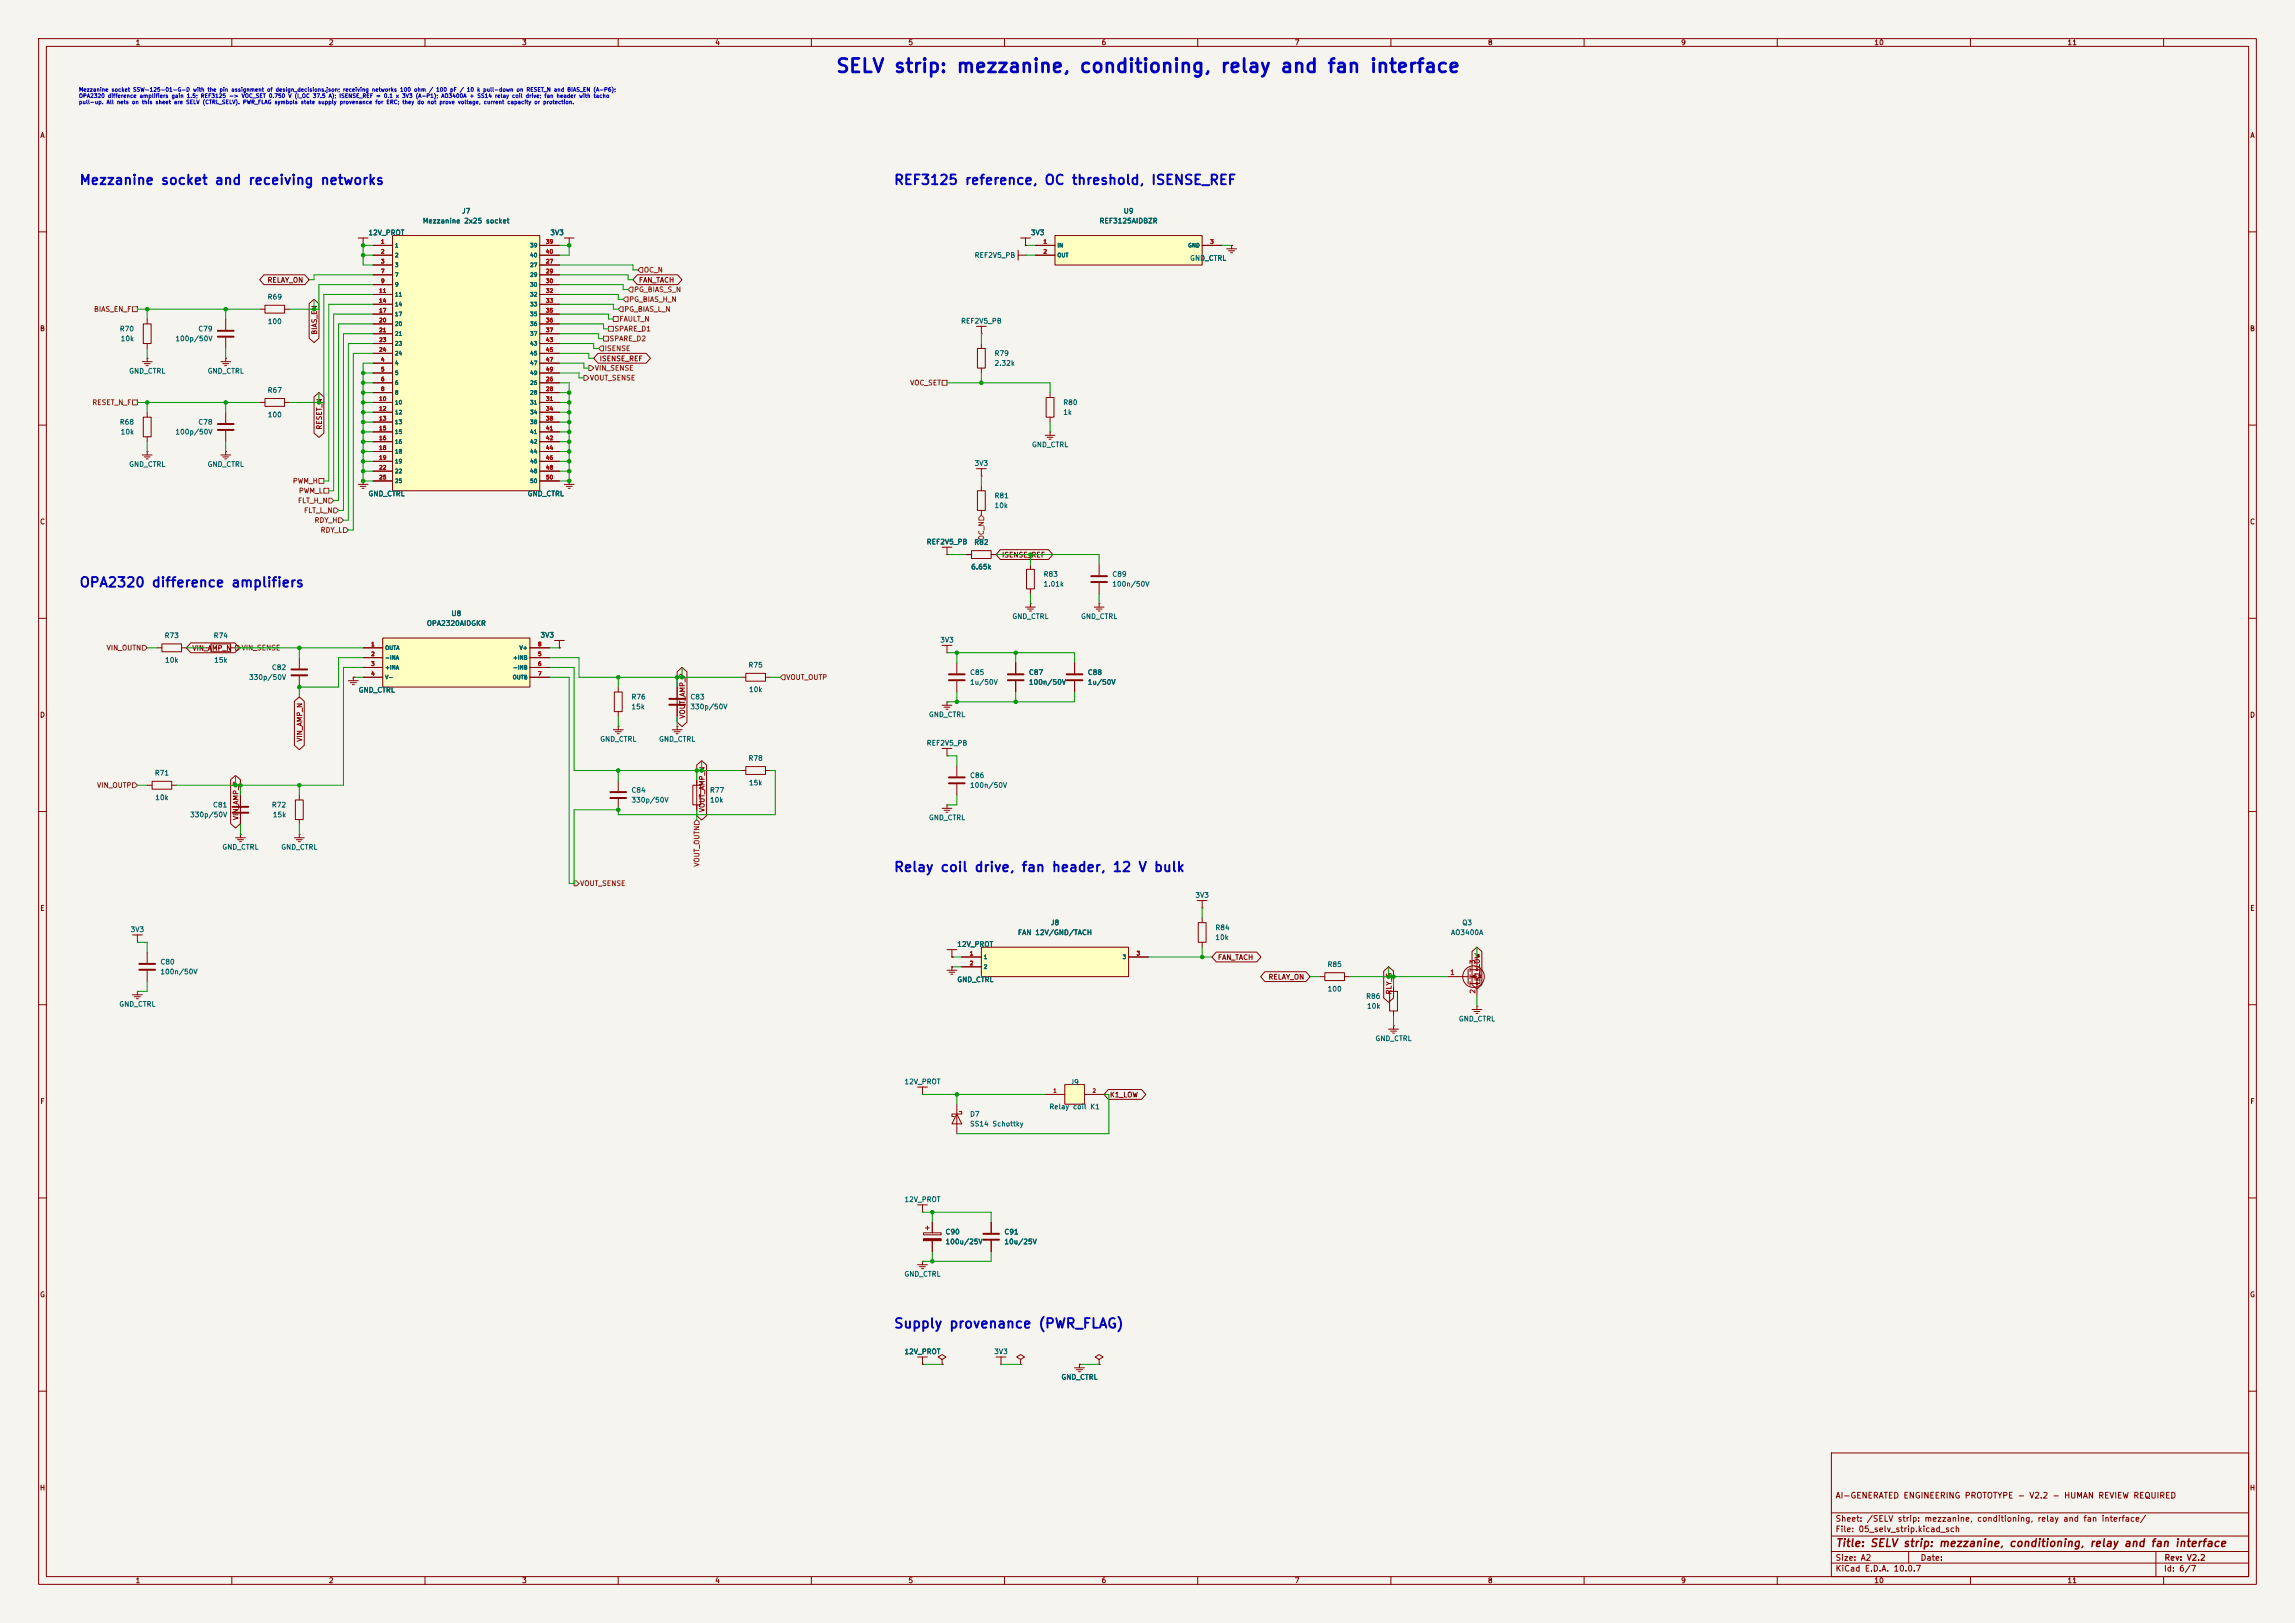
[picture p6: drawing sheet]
<svg xmlns="http://www.w3.org/2000/svg" width="594mm" height="420mm" viewBox="0 0 594 420" stroke-linecap="round" stroke-linejoin="round" font-family="sans-serif">
<defs><g id="words">
<text font-size="3.5" fill="#0000c2" x="216.2" y="19.7">SELV strip: mezzanine, conditioning, relay and fan interface</text>
<g font-size="2.5" fill="#0000c2">
<text x="20.4" y="48.4">Mezzanine socket and receiving networks</text>
<text x="231.2" y="48.4">REF3125 reference, OC threshold, ISENSE_REF</text>
<text x="20.4" y="152.6">OPA2320 difference amplifiers</text>
<text x="231.2" y="226.2">Relay coil drive, fan header, 12 V bulk</text>
<text x="231.2" y="344.3">Supply provenance (PWR_FLAG)</text>
</g>
<text font-size="2" fill="#840000" x="475" y="400.8">Title: SELV strip: mezzanine, conditioning, relay and fan interface</text>
<g font-size="1.5" fill="#840000">
<text x="475" y="388.1">AI-GENERATED ENGINEERING PROTOTYPE - V2.2 - HUMAN REVIEW REQUIRED</text>
<text x="475" y="394.1">Sheet: /SELV strip: mezzanine, conditioning, relay and fan interface/</text>
<text x="475" y="396.8">File: 05_selv_strip.kicad_sch</text>
<text x="475" y="407">KiCad E.D.A. 10.0.7</text>
<text x="475" y="404.2">Size: A2</text>
<text x="497" y="404.2">Date:</text>
<text x="560" y="407">Id: 6/7</text>
<text x="560.1" y="404.2">Rev: V2.2</text>
</g>
<g font-size="1.3" fill="#840000">
<text x="35" y="12">1</text>
<text x="85" y="12">2</text>
<text x="135" y="12">3</text>
<text x="185" y="12">4</text>
<text x="235" y="12">5</text>
<text x="285" y="12">6</text>
<text x="335" y="12">7</text>
<text x="385" y="12">8</text>
<text x="435" y="12">9</text>
<text x="485" y="12">10</text>
<text x="535" y="12">11</text>
<text x="10.3" y="36">A</text>
<text x="582.3" y="36">A</text>
<text x="69.1" y="73.4">RELAY_ON</text>
<text x="165.2" y="73.4">FAN_TACH</text>
<text x="10.2" y="86">B</text>
<text x="82.3" y="86.7" transform="rotate(-90 82.3 86.7)">BIAS_EN</text>
<text x="582.2" y="86">B</text>
<text x="155.1" y="93.8">ISENSE_REF</text>
<text x="83.6" y="111.3" transform="rotate(-90 83.6 111.3)">RESET_N</text>
<text x="10.2" y="136">C</text>
<text x="582.2" y="136">C</text>
<text x="259.2" y="144.6">ISENSE_REF</text>
<text x="49.7" y="168.7">VIN_AMP_N</text>
<text x="10.2" y="186">D</text>
<text x="582.2" y="186">D</text>
<text x="177.6" y="186.1" transform="rotate(-90 177.6 186.1)">VOUT_AMP_P</text>
<text x="78.5" y="192.1" transform="rotate(-90 78.5 192.1)">VIN_AMP_N</text>
<text x="62" y="212.4" transform="rotate(-90 62 212.4)">VIN_AMP_P</text>
<text x="182.7" y="210.3" transform="rotate(-90 182.7 210.3)">VOUT_AMP_N</text>
<text x="10.3" y="236">E</text>
<text x="582.3" y="236">E</text>
<text x="315.1" y="248.7">FAN_TACH</text>
<text x="328.2" y="253.8">RELAY_ON</text>
<text x="360.5" y="257.5" transform="rotate(-90 360.5 257.5)">RLY_G</text>
<text x="383.3" y="254" transform="rotate(-90 383.3 254)">K1_LOW</text>
<text x="10.3" y="286">F</text>
<text x="287.2" y="284.3">K1_LOW</text>
<text x="582.3" y="286">F</text>
<text x="10.2" y="336">G</text>
<text x="582.2" y="336">G</text>
<text x="10.2" y="386">H</text>
<text x="582.2" y="386">H</text>
<text x="35" y="410">1</text>
<text x="85" y="410">2</text>
<text x="135" y="410">3</text>
<text x="185" y="410">4</text>
<text x="235" y="410">5</text>
<text x="285" y="410">6</text>
<text x="335" y="410">7</text>
<text x="385" y="410">8</text>
<text x="435" y="410">9</text>
<text x="485" y="410">10</text>
<text x="535" y="410">11</text>
</g>
<g font-size="1.3" fill="#006464">
<text x="109.3" y="58.1">Mezzanine 2x25 socket</text>
<text x="119.4" y="55.6">J7</text>
<text x="284.4" y="58.1">REF3125AIDBZR</text>
<text x="290.7" y="55.6">U9</text>
<text x="95.2" y="61.2">12V_PROT</text>
<text x="142.3" y="61.2">3V3</text>
<text x="266.7" y="61.2">3V3</text>
<text x="252.1" y="67">REF2V5_PB</text>
<text x="307.9" y="67.8">GND_CTRL</text>
<text x="69.1" y="77.8">R69</text>
<text x="30.9" y="86.1">R70</text>
<text x="31.1" y="88.6">10k</text>
<text x="45.3" y="88.6">100p/50V</text>
<text x="51.2" y="86.1">C79</text>
<text x="69.2" y="84.1">100</text>
<text x="248.6" y="84">REF2V5_PB</text>
<text x="257.3" y="92.4">R79</text>
<text x="257.3" y="94.9">2.32k</text>
<text x="33.3" y="97">GND_CTRL</text>
<text x="53.6" y="97">GND_CTRL</text>
<text x="69.1" y="101.9">R67</text>
<text x="275.1" y="105.1">R80</text>
<text x="275.1" y="107.6">1k</text>
<text x="30.9" y="110.2">R68</text>
<text x="31.1" y="112.7">10k</text>
<text x="45.3" y="112.7">100p/50V</text>
<text x="51.2" y="110.2">C78</text>
<text x="69.2" y="108.3">100</text>
<text x="267" y="116">GND_CTRL</text>
<text x="33.3" y="121.1">GND_CTRL</text>
<text x="53.6" y="121.1">GND_CTRL</text>
<text x="252.1" y="120.9">3V3</text>
<text x="95.2" y="128.7">GND_CTRL</text>
<text x="136.4" y="128.7">GND_CTRL</text>
<text x="257.3" y="129.2">R81</text>
<text x="257.3" y="131.8">10k</text>
<text x="239.7" y="141.2">REF2V5_PB</text>
<text x="252" y="141.3">R82</text>
<text x="251.2" y="147.6">6.65k</text>
<text x="270" y="149.6">R83</text>
<text x="287.8" y="149.6">C89</text>
<text x="270" y="152.1">1.01k</text>
<text x="287.8" y="152.1">100n/50V</text>
<text x="116.7" y="159.7">U8</text>
<text x="261.9" y="160.5">GND_CTRL</text>
<text x="279.7" y="160.5">GND_CTRL</text>
<text x="42.5" y="165.4">R73</text>
<text x="55.2" y="165.4">R74</text>
<text x="110.3" y="162.3">OPA2320AIDGKR</text>
<text x="139.8" y="165.3">3V3</text>
<text x="243.2" y="166.6">3V3</text>
<text x="42.6" y="171.8">10k</text>
<text x="55.3" y="171.8">15k</text>
<text x="70.2" y="173.7">C82</text>
<text x="193.6" y="173">R75</text>
<text x="64.3" y="176.2">330p/50V</text>
<text x="92.7" y="179.5">GND_CTRL</text>
<text x="193.7" y="179.4">10k</text>
<text x="250.9" y="175">C85</text>
<text x="250.9" y="177.5">1u/50V</text>
<text x="266.2" y="175">C87</text>
<text x="266.2" y="177.5">100n/50V</text>
<text x="281.4" y="175">C88</text>
<text x="281.4" y="177.5">1u/50V</text>
<text x="163.3" y="181.3">R76</text>
<text x="163.3" y="183.8">15k</text>
<text x="178.5" y="181.3">C83</text>
<text x="178.5" y="183.8">330p/50V</text>
<text x="240.3" y="185.9">GND_CTRL</text>
<text x="155.2" y="192.2">GND_CTRL</text>
<text x="170.4" y="192.2">GND_CTRL</text>
<text x="193.6" y="197.2">R78</text>
<text x="239.7" y="193.2">REF2V5_PB</text>
<text x="39.9" y="201">R71</text>
<text x="193.7" y="203.5">15k</text>
<text x="250.9" y="201.6">C86</text>
<text x="40.1" y="207.3">10k</text>
<text x="55" y="209.2">C81</text>
<text x="70.2" y="209.2">R72</text>
<text x="163.3" y="205.4">C84</text>
<text x="163.3" y="208">330p/50V</text>
<text x="183.6" y="205.4">R77</text>
<text x="183.6" y="208">10k</text>
<text x="250.9" y="204.2">100n/50V</text>
<text x="49.1" y="211.8">330p/50V</text>
<text x="70.5" y="211.8">15k</text>
<text x="240.3" y="212.5">GND_CTRL</text>
<text x="57.4" y="220.2">GND_CTRL</text>
<text x="72.7" y="220.2">GND_CTRL</text>
<text x="309.3" y="232.6">3V3</text>
<text x="271.8" y="239.7">J8</text>
<text x="378.3" y="239.7">Q3</text>
<text x="33.7" y="241.5">3V3</text>
<text x="247.6" y="245.3">12V_PROT</text>
<text x="263.3" y="242.3">FAN 12V/GND/TACH</text>
<text x="314.4" y="241">R84</text>
<text x="314.4" y="243.5">10k</text>
<text x="375.4" y="242.3">AO3400A</text>
<text x="41.4" y="249.9">C80</text>
<text x="343.5" y="250.5">R85</text>
<text x="41.4" y="252.4">100n/50V</text>
<text x="247.6" y="254.5">GND_CTRL</text>
<text x="343.5" y="256.9">100</text>
<text x="30.7" y="260.8">GND_CTRL</text>
<text x="353.5" y="258.8">R86</text>
<text x="353.7" y="261.3">10k</text>
<text x="355.9" y="269.7">GND_CTRL</text>
<text x="377.5" y="264.6">GND_CTRL</text>
<text x="234" y="280.9">12V_PROT</text>
<text x="276.9" y="281">J9</text>
<text x="271.5" y="287.3">Relay coil K1</text>
<text x="250.9" y="289.3">D7</text>
<text x="250.9" y="291.8">SS14 Schottky</text>
<text x="234" y="311.4">12V_PROT</text>
<text x="244.6" y="319.7">C90</text>
<text x="244.6" y="322.3">100u/25V</text>
<text x="259.8" y="319.7">C91</text>
<text x="259.8" y="322.3">10u/25V</text>
<text x="233.9" y="330.7">GND_CTRL</text>
<text x="234" y="350.7">12V_PROT</text>
<text x="257.2" y="350.7">3V3</text>
<text x="274.6" y="357.3">GND_CTRL</text>
</g>
<g font-size="1.3" fill="#725600">
<text x="166.5" y="70.8">OC_N</text>
<text x="164" y="75.9">PG_BIAS_S_N</text>
<text x="24.2" y="81">BIAS_EN_F</text>
<text x="160.2" y="83.5">FAULT_N</text>
<text x="161.5" y="81">PG_BIAS_L_N</text>
<text x="162.7" y="78.4">PG_BIAS_H_N</text>
<text x="157.6" y="88.6">SPARE_D2</text>
<text x="158.9" y="86.1">SPARE_D1</text>
<text x="156.4" y="91.1">ISENSE</text>
<text x="152.6" y="98.8">VOUT_SENSE</text>
<text x="153.8" y="96.2">VIN_SENSE</text>
<text x="235.4" y="100">VOC_SET</text>
<text x="23.8" y="105.1">RESET_N_F</text>
<text x="75.7" y="125.4">PWM_H</text>
<text x="77" y="130.5">FLT_H_N</text>
<text x="77.2" y="128">PWM_L</text>
<text x="78.6" y="133">FLT_L_N</text>
<text x="81.3" y="135.6">RDY_H</text>
<text x="82.9" y="138.1">RDY_L</text>
<text x="255" y="139.9" transform="rotate(-90 255 139.9)">OC_N</text>
<text x="27.5" y="168.6">VIN_OUTN</text>
<text x="62.4" y="168.6">VIN_SENSE</text>
<text x="203.4" y="176.2">VOUT_OUTP</text>
<text x="25" y="204.2">VIN_OUTP</text>
<text x="181.3" y="224.4" transform="rotate(-90 181.3 224.4)">VOUT_OUTN</text>
<text x="150" y="229.6">VOUT_SENSE</text>
</g>
<g font-size="1.3" fill="#a90000">
<text x="382.1" y="249.7" transform="rotate(-90 382.1 249.7)">3</text>
<text x="375.2" y="252.6">1</text>
<text x="382.1" y="257.3" transform="rotate(-90 382.1 257.3)">2</text>
</g>
<g font-size="1" fill="#0000c2">
<text x="20.3" y="24">Mezzanine socket SSW-125-01-G-D with the pin assignment of design_decisions.json; receiving networks 100 ohm / 100 pF / 10 k pull-down on RESET_N and BIAS_EN (A-P6);</text>
<text x="20.3" y="25.6">OPA2320 difference amplifiers gain 1.5; REF3125 -&gt; VOC_SET 0.750 V (I_OC 37.5 A); ISENSE_REF = 0.1 x 3V3 (A-P1); AO3400A + SS14 relay coil drive; fan header with tacho</text>
<text x="20.3" y="27.2">pull-up. All nets on this sheet are SELV (CTRL_SELV). PWR_FLAG symbols state supply provenance for ERC; they do not prove voltage, current capacity or protection.</text>
</g>
<g font-size="1" fill="#a90000">
<text x="98.5" y="63.3">1</text>
<text x="98.5" y="65.9">2</text>
<text x="141.2" y="63.3">39</text>
<text x="141.2" y="65.9">40</text>
<text x="269.9" y="63.3">1</text>
<text x="269.9" y="65.9">2</text>
<text x="313.1" y="63.3">3</text>
<text x="98.5" y="68.4">3</text>
<text x="98.5" y="70.9">7</text>
<text x="141.2" y="68.4">27</text>
<text x="141.2" y="70.9">29</text>
<text x="98" y="76">11</text>
<text x="98.5" y="73.5">9</text>
<text x="141.2" y="73.5">30</text>
<text x="141.2" y="76">32</text>
<text x="98" y="78.6">14</text>
<text x="98" y="81.1">17</text>
<text x="98" y="83.6">20</text>
<text x="141.2" y="78.6">33</text>
<text x="141.2" y="81.1">35</text>
<text x="141.2" y="83.6">36</text>
<text x="98" y="86.2">21</text>
<text x="98" y="88.7">23</text>
<text x="141.2" y="86.2">37</text>
<text x="141.2" y="88.7">43</text>
<text x="98" y="91.3">24</text>
<text x="98.5" y="93.8">4</text>
<text x="141.2" y="91.3">45</text>
<text x="141.2" y="93.8">47</text>
<text x="98.5" y="96.3">5</text>
<text x="98.5" y="98.9">6</text>
<text x="98.5" y="101.4">8</text>
<text x="141.2" y="98.9">26</text>
<text x="141.2" y="101.4">28</text>
<text x="141.2" y="96.3">49</text>
<text x="98" y="104">10</text>
<text x="98" y="106.5">12</text>
<text x="141.2" y="104">31</text>
<text x="141.2" y="106.5">34</text>
<text x="98" y="109">13</text>
<text x="98" y="111.6">15</text>
<text x="141.2" y="109">38</text>
<text x="141.2" y="111.6">41</text>
<text x="98" y="114.1">16</text>
<text x="98" y="116.7">18</text>
<text x="98" y="119.2">19</text>
<text x="141.2" y="114.1">42</text>
<text x="141.2" y="116.7">44</text>
<text x="141.2" y="119.2">46</text>
<text x="98" y="121.7">22</text>
<text x="98" y="124.3">25</text>
<text x="141.2" y="121.7">48</text>
<text x="141.2" y="124.3">50</text>
<text x="95.9" y="167.5">1</text>
<text x="139.1" y="167.5">8</text>
<text x="95.9" y="170">2</text>
<text x="95.9" y="172.5">3</text>
<text x="139.1" y="170">5</text>
<text x="139.1" y="172.5">6</text>
<text x="95.9" y="175.1">4</text>
<text x="139.1" y="175.1">7</text>
<text x="250.9" y="247.5">1</text>
<text x="250.9" y="250">2</text>
<text x="294.1" y="247.5">3</text>
<text x="272.5" y="283">1</text>
<text x="282.6" y="283">2</text>
</g>
<g font-size="1" fill="#006464">
<text x="102.1" y="64.3">1</text>
<text x="137.1" y="64.3">39</text>
<text x="273.6" y="64.3">IN</text>
<text x="307.4" y="64.3">GND</text>
<text x="102.1" y="66.8">2</text>
<text x="102.1" y="69.3">3</text>
<text x="102.1" y="71.9">7</text>
<text x="137.1" y="69.3">27</text>
<text x="137.1" y="71.9">29</text>
<text x="137.1" y="66.8">40</text>
<text x="273.6" y="66.8">OUT</text>
<text x="102.1" y="74.4">9</text>
<text x="102.1" y="77">11</text>
<text x="137.1" y="74.4">30</text>
<text x="137.1" y="77">32</text>
<text x="102.1" y="79.5">14</text>
<text x="102.1" y="82">17</text>
<text x="137.1" y="79.5">33</text>
<text x="137.1" y="82">35</text>
<text x="102.1" y="84.6">20</text>
<text x="102.1" y="87.1">21</text>
<text x="102.1" y="89.7">23</text>
<text x="137.1" y="84.6">36</text>
<text x="137.1" y="87.1">37</text>
<text x="137.1" y="89.7">43</text>
<text x="102.1" y="94.7">4</text>
<text x="102.1" y="92.2">24</text>
<text x="137.1" y="92.2">45</text>
<text x="137.1" y="94.7">47</text>
<text x="102.1" y="97.3">5</text>
<text x="102.1" y="99.8">6</text>
<text x="137.1" y="99.8">26</text>
<text x="137.1" y="97.3">49</text>
<text x="102.1" y="102.4">8</text>
<text x="102.1" y="104.9">10</text>
<text x="102.1" y="107.4">12</text>
<text x="137.1" y="102.4">28</text>
<text x="137.1" y="104.9">31</text>
<text x="137.1" y="107.4">34</text>
<text x="102.1" y="110">13</text>
<text x="102.1" y="112.5">15</text>
<text x="137.1" y="110">38</text>
<text x="137.1" y="112.5">41</text>
<text x="102.1" y="115.1">16</text>
<text x="102.1" y="117.6">18</text>
<text x="137.1" y="115.1">42</text>
<text x="137.1" y="117.6">44</text>
<text x="102.1" y="120.1">19</text>
<text x="102.1" y="122.7">22</text>
<text x="102.1" y="125.2">25</text>
<text x="137.1" y="120.1">46</text>
<text x="137.1" y="122.7">48</text>
<text x="137.1" y="125.2">50</text>
<text x="99.6" y="168.4">OUTA</text>
<text x="99.6" y="170.9">-INA</text>
<text x="99.6" y="173.5">+INA</text>
<text x="132.7" y="170.9">+INB</text>
<text x="132.7" y="173.5">-INB</text>
<text x="134.4" y="168.4">V+</text>
<text x="99.6" y="176">V-</text>
<text x="132.6" y="176">OUTB</text>
<text x="254.5" y="248.4">1</text>
<text x="254.5" y="250.9">2</text>
<text x="290.4" y="248.4">3</text>
</g>
</g></defs>
<path d="M0 0h594v420h-594z" fill="#f5f4ef" stroke="#f5f4ef" stroke-width=".26"/>
<g fill="none" stroke="#840000" stroke-width=".26">
<path d="M10 10h574v400h-574zM12 12h570v396h-570zM60 10v2M110 10v2M160 10v2M210 10v2M260 10v2M310 10v2M360 10v2M410 10v2M460 10v2M510 10v2"/>
<path d="M560 10v2M10 60h2M582 60h2M36.8 93.6h2.6M37.3 94.1h1.6M37.8 94.6h.6M38.1 92.7h.1M38.1 92.7v.9M10 110h2M270.5 112.6h2.5M270.8 102.9h2v5.1h-2zM271 113.2h1.5"/>
<path d="M271.5 113.7h.5M271.8 111.8h.1M271.8 101.6v1.3M271.8 108v1.2M271.8 111.8v.8M582 110h2M92.7 125.3h2.5M93.2 125.9h1.5M93.7 126.4h.5M94 124.5h.1M94 124.5v.8M146 125.3h2.6"/>
<path d="M146.6 125.9h1.5M147.1 126.4h.5M147.3 124.5h.1M147.3 124.5v.8M252.7 121.3h2.6M253 127h2v5.1h-2zM254 123.2h.1M254 121.3v1.9M254 125.7v1.3M254 132.1v1.3M243.8 141.6h2.6M245.1 143.5h.1"/>
<path d="M245.1 141.6v1.9M250.2 143.5h1.3M251.5 142.5h5v2h-5zM256.5 143.5h1.3M265.4 157.1h2.6M265.9 157.6h1.6M266.4 158.1h.6M266.7 156.2h.1M266.7 156.2v.9M10 160h2M90.2 176.1h2.5M90.7 176.7h1.5"/>
<path d="M91.2 177.2h.5M91.4 175.3h.1M91.4 175.3v.8M143.5 165.7h2.5M144.8 167.6h.1M144.8 165.7v1.9M159 179.1h2v5.1h-2zM160 177.8v1.3M247.6 171.5v2.7M247.6 176.3v2.8M582 160h2M160 184.2v1.2"/>
<path d="M174 188.8h2.5M174.5 189.4h1.5M175 189.9h.5M175.3 188h.1M175.3 188v.8M10 210h2M160 201.9v2.8M160 206.8v2.8M582 210h2M10 260h2M582 260h2M10 310h2"/>
<path d="M237.5 311.8h2.5M238.8 313.7h.1M238.8 311.8v1.9M582 310h2M237.5 351.2h2.5M238.8 353.1h.1M238.8 351.2v1.9M243.8 351.8l1.1-.6-1.1-.7-1 .7 1 .6v1.3M243.8 353.1h.1M257.8 351.2h2.5M259.1 353.1h.1M259.1 351.2v1.9"/>
<path d="M10 360h2M474 376h108v32h-108zM582 360h2M474 397.5h108M474 391.5h108M60 408v2M110 408v2M160 408v2M210 408v2M260 408v2M310 408v2M360 408v2"/>
<path d="M410 408v2M460 408v2M474 404.5h108M474 401.5h108M494 401.5v3M510 408v2M558 401.5v6.5M560 408v2"/>
</g>
<path d="M245.6 174.5h4.1M245.6 176h4.1M158 205h4.1M158 206.5h4.1" fill="none" stroke="#840000" stroke-width=".51"/>
<path d="M99.1 165.1h38.1v12.7h-38.1z" fill="#ffffc2"/>
<g fill="none" stroke="#840000" stroke-width=".26">
<path d="M263.5 64.8v2.5M263.5 66h1.9M265.4 66h.1M265.7 147.3h2v5.1h-2zM266.7 146.1v1.2M266.7 152.4v1.3M94 167.6h5.1M94 170.2h5.1M94 172.7h5.1M94 175.3h5.1M99.1 165.1h38.1v12.7h-38.1zM137.2 167.6h5"/>
<path d="M137.2 170.2h5M137.2 172.7h5M137.2 175.3h5M243.8 167h2.6M245.1 168.9h.1M245.1 167v1.9M158.7 188.8h2.6M159.3 189.4h1.5M159.8 189.9h.5M160 188h.1M160 188v.8"/>
</g>
<path d="M275.6 280.7h5.1v5.1h-5.1z" fill="#ffffc2"/>
<g fill="none" stroke="#840000" stroke-width=".26">
<path d="M264.2 61.6h2.5M265.4 63.5h.1M265.4 61.6v1.9M317.5 64.4h2.5M318 64.9h1.5M318.5 65.4h.5M318.8 63.5h.1M318.8 63.5v.9M252.7 84.5h2.6M253 90.2h2v5.1h-2zM254 86.4h.1M254 84.5v1.9"/>
<path d="M254 88.9v1.3M254 95.3v1.2M283.2 157.1h2.5M283.7 157.6h1.5M284.2 158.1h.5M284.5 156.2h.1M284.5 146.1v2.7M284.5 150.9v2.8M284.5 156.2v.9M262.9 171.5v2.7M262.9 176.3v2.8M278.1 171.5v2.7"/>
<path d="M278.1 176.3v2.8M310.1 238.8h2.1v5h-2.1zM311.1 237.5v1.3M311.1 243.8v1.3M270.5 283.2h5.1M275.6 280.7h5.1v5.1h-5.1zM280.7 283.2h5"/>
</g>
<path d="M282.4 149.1h4.1M282.4 150.6h4.1M260.9 174.5h4M260.9 176h4M276.1 174.5h4.1M276.1 176h4.1" fill="none" stroke="#840000" stroke-width=".51"/>
<path d="M273 61h38.1v7.6h-38.1z" fill="#ffffc2"/>
<g fill="none" stroke="#840000" stroke-width=".26">
<path d="M268 63.5h5M268 66h5M273 61h38.1v7.6h-38.1zM311.1 63.5h5.1M77.5 170.2v2.8M77.5 175v2.8M309.9 233h2.5M311.1 235h.1M311.1 233v2M245.1 245.7h2.5M245.1 251.1h2.5M245.6 251.6h1.5"/>
<path d="M246.1 252.1h.5M246.4 247.7h.1M246.4 250.2h.1M246.4 245.7v2M246.4 250.2v.9"/>
</g>
<path d="M75.4 174.8h4.1M75.4 173.2h4.1" fill="none" stroke="#840000" stroke-width=".51"/>
<path d="M254 245.1h38.1v7.6h-38.1z" fill="#ffffc2"/>
<g fill="none" stroke="#840000" stroke-width=".26">
<path d="M68.6 79h5.1v2h-5.1zM92.7 61.6h2.5M94 63.5h.1M94 61.6v1.9M146 61.6h2.6M147.3 63.5h.1M147.3 61.6v1.9M67.3 80h1.3M73.7 80h1.2M40.6 167.6h1.3M41.9 166.6h5.1v2.1h-5.1zM47 167.6h1.3"/>
<path d="M53.3 167.6h1.3M54.6 166.6h5.1v2.1h-5.1zM59.7 167.6h1.3M175.3 177.8v2.8M191.8 175.3h1.2M193 174.2h5.1v2.1h-5.1zM198.1 175.3h1.3M175.3 182.6v2.8M191.8 199.4h1.2M193 198.4h5.1v2h-5.1zM198.1 199.4h1.3M243.8 182.5h2.6"/>
<path d="M244.3 183h1.6M244.9 183.5h.5M245.1 181.6h.1M245.1 181.6v.9M179.3 203.2h2.1v5.1h-2.1zM180.3 201.9v1.3M180.3 208.3v1.3M243.8 209.2h2.6M244.3 209.7h1.6M244.9 210.2h.5M245.1 208.3h.1M245.1 208.3v.9"/>
<path d="M248.9 247.7h5.1M248.9 250.2h5.1M254 245.1h38.1v7.6h-38.1zM292.1 247.7h5.1M359.7 256.5h2v5.1h-2zM360.7 255.3v1.2M374.6 252.7h5.4M380 250.8v3.8M380.5 251h2.5v3.5h-2.5M380.5 252.7h1.8v5.1M380.5 250.4v1.1M380.5 252.2v1"/>
<path d="M380.5 254v1M382.3 247.7v3.3M382.7 252.3h.7M383 252.3l.4 .7h-.7zM359.4 266.3h2.5M359.9 266.8h1.5M360.4 267.3h.5M360.7 265.4h.1M360.7 261.6v1.3M360.7 265.4v.9"/>
<circle cx="381.4" cy="252.7" r="2.79"/>
</g>
<path d="M173.2 180.8h4.1M173.2 182.4h4.1" fill="none" stroke="#840000" stroke-width=".51"/>
<g fill="#840000" stroke="#840000" stroke-width=".26">
<path d="M380.7 252.7l1.1-.4v.8z"/>
<circle cx="382.3" cy="251" r=".25"/>
<circle cx="382.3" cy="254.5" r=".25"/>
</g>
<path d="M101.6 61h38.1v66h-38.1z" fill="#ffffc2"/>
<g fill="none" stroke="#840000" stroke-width=".26">
<path d="M68.3 71.1h10.6l1.1 1.3-1.1 1.3h-10.6l-1.1-1.3zM80 78.6l1.3-1.1 1.3 1.1v8.9l-1.3 1.1-1.3-1.1zM94 63.5h.1M96.5 63.5h5.1M96.5 66h5.1M96.5 68.6h5.1M96.5 71.1h5.1M96.5 73.7h5.1M96.5 76.2h5.1M96.5 78.7h5.1M101.6 61h38.1v66h-38.1zM139.7 63.5h5.1"/>
<path d="M139.7 66h5.1M139.7 68.6h5.1M139.7 71.1h5.1M139.7 73.7h5.1M139.7 76.2h5.1M139.7 78.7h5.1M147.3 63.5h.1M164.9 71.1h10.5l1.1 1.3-1.1 1.3h-10.5l-1.1-1.3zM265.4 63.5h.1M268 63.5h5M268 66h5M311.1 63.5h5.1"/>
<path d="M318.8 63.5h.1M37.1 83.8h2v5.1h-2zM38.1 82.6v1.2M38.1 88.9v1.3M57.1 93.6h2.6M57.7 94.1h1.5M58.2 94.6h.5M58.4 92.7h.1M58.4 82.6v2.7M58.4 87.4v2.8M58.4 92.7v.9M96.5 94h5.1"/>
<path d="M96.5 96.5h5.1M96.5 99.1h5.1M96.5 81.3h5.1M96.5 83.8h5.1M96.5 86.4h5.1M96.5 88.9h5.1M96.5 91.4h5.1M139.7 94h5.1M139.7 96.5h5.1M139.7 99.1h5.1M139.7 81.3h5.1M139.7 83.8h5.1"/>
<path d="M139.7 86.4h5.1M139.7 88.9h5.1M139.7 91.4h5.1M154.8 91.4h12.4l1.2 1.3-1.2 1.3h-12.4l-1.1-1.3zM36.8 117.7h2.6M37.1 108h2v5h-2zM37.3 118.2h1.6M37.8 118.7h.6M38.1 116.8h.1M38.1 106.7v1.3M38.1 113v1.3M38.1 116.8v.9"/>
<path d="M57.1 117.7h2.6M57.7 118.2h1.5M58.2 118.7h.5M58.4 116.8h.1M58.4 106.7v2.8M58.4 111.5v2.8M58.4 116.8v.9M67.3 104.1h1.3M68.6 103.1h5.1v2.1h-5.1zM73.7 104.1h1.2M81.3 102.7l1.2-1.1 1.3 1.1v9.4l-1.3 1.1-1.2-1.1zM96.5 101.6h5.1"/>
<path d="M96.5 104.1h5.1M96.5 106.7h5.1M96.5 109.2h5.1M96.5 111.8h5.1M96.5 114.3h5.1M96.5 116.8h5.1M96.5 119.4h5.1M139.7 101.6h5.1M139.7 104.1h5.1M139.7 106.7h5.1M139.7 109.2h5.1M139.7 111.8h5.1"/>
<path d="M139.7 114.3h5.1M139.7 116.8h5.1M139.7 119.4h5.1M94 124.5h.1M96.5 121.9h5.1M96.5 124.5h5.1M139.7 121.9h5.1M139.7 124.5h5.1M147.3 124.5h.1M245.1 143.5h.1M250.2 143.5h1.3M256.5 143.5h1.3"/>
<path d="M258.9 142.2h12.5l1.1 1.3-1.1 1.3h-12.5l-1.1-1.3zM49.4 166.4h11.4l1.1 1.2-1.1 1.3h-11.4l-1.1-1.3zM91.4 175.3h.1M94 167.6h5.1M94 170.2h5.1M94 172.7h5.1M94 175.3h5.1M137.2 167.6h5M137.2 170.2h5M137.2 172.7h5M137.2 175.3h5M144.8 167.6h.1"/>
<path d="M175.3 173.8l1.2-1.1 1.3 1.1v13.1l-1.3 1.1-1.2-1.1zM262.9 171.5v2.7M262.9 176.3v2.8M278.1 171.5v2.7M278.1 176.3v2.8M76.2 181.5l1.3-1.2 1.2 1.2v11.4l-1.2 1.1-1.3-1.1zM180.3 198l1.3-1.1 1.3 1.1v13.1l-1.3 1.1-1.3-1.1zM243.8 193.7h2.6M245.1 195.6h.1M245.1 193.7v1.9M247.6 198.1v2.8M38.1 203.2h1.3"/>
<path d="M39.4 202.2h5v2h-5zM44.4 203.2h1.3M59.7 201.8l1.3-1.1 1.2 1.1v11.3l-1.2 1.2-1.3-1.2zM61 216.8h2.5M61.5 217.3h1.5M62 217.8h.5M62.2 215.9h.1M62.2 205.7v2.8M62.2 210.6v2.8M62.2 215.9v.9M76.2 216.8h2.5M76.5 207h2v5.1h-2z"/>
<path d="M76.7 217.3h1.5M77.2 217.8h.5M77.5 215.9h.1M77.5 205.7v1.3M77.5 212.1v1.3M77.5 215.9v.9M247.6 202.9v2.8M34.3 241.9h2.5M34.3 257.4h2.5M34.8 257.9h1.5M35.3 258.4h.5M35.6 243.8h.1"/>
<path d="M35.6 256.5h.1M35.6 241.9v1.9M35.6 256.5v.9M38.1 246.4v2.8M38.1 251.2v2.8M246.4 247.7h.1M246.4 250.2h.1M248.9 247.7h5.1M248.9 250.2h5.1M292.1 247.7h5.1M314.8 246.4h10.5l1.1 1.3-1.1 1.2h-10.5l-1.1-1.2zM327.4 251.5h10.6l1.1 1.2-1.1 1.3h-10.6l-1.1-1.3z"/>
<path d="M341.6 252.7h1.3M342.9 251.7h5.1v2h-5.1zM348 252.7h1.2M358.1 251.3l1.3-1.1 1.3 1.1v7l-1.3 1.1-1.3-1.1zM381 246.2l1.3-1.1 1.2 1.1v8.6l-1.2 1.1-1.3-1.1zM381 261.2h2.5M381.5 261.7h1.5M382 262.3h.5M382.3 260.4h.1M382.3 260.4v.8M237.5 281.3h2.5M238.8 283.2h.1"/>
<path d="M238.8 281.3v1.9M247.6 288.3l1.3 2.5h-2.5zM247.6 285.8v7.6M248.3 287.7h.6v.6h-2.5v.6h.6M286.9 281.9h8.6l1.1 1.3-1.1 1.3h-8.6l-1.2-1.3zM239 319h4.6v.5h-4.6zM239.5 317.8h1M240 317.2v1.1M241.3 316.2v2.8M256.5 316.2v2.8M237.5 327.3h2.5M238 327.8h1.5"/>
<path d="M238.5 328.3h.5M238.8 326.4h.1M238.8 326.4v.9M241.3 321.1v2.8M256.5 321.1v2.8M238.8 353.1h.1M243.8 353.1h.1M264.2 351.8l1-.6-1-.7-1.1 .7 1.1 .6v1.3M264.2 353.1h.1M278.1 353.9h2.6M278.6 354.5h1.6M279.1 355h.6"/>
<path d="M279.4 353.1h.1M279.4 353.1v.8M284.5 351.8l1-.6-1-.7-1 .7 1 .6v1.3M284.5 353.1h.1"/>
</g>
<path d="M56.4 85.6h4.1M56.4 87.1h4.1M56.4 109.7h4.1M56.4 111.3h4.1M60.2 208.8h4.1M60.2 210.3h4.1M245.6 201.2h4.1M245.6 202.7h4.1M36.1 249.4h4M36.1 251h4M254.5 319.3h4.1M254.5 320.8h4.1" fill="none" stroke="#840000" stroke-width=".51"/>
<path d="M239 320.5h4.6v.6h-4.6z" fill="#840000" stroke="#840000" stroke-width=".26"/>
<g fill="none" stroke="#725600" stroke-width=".26">
<path d="M34.3 79.4h1.3v1.2h-1.3zM160.7 79.4h.6v1.2h-.6l-.7-.6zM161.9 76.8h.7v1.3h-.7l-.6-.6zM163.2 74.3h.6v1.3h-.6l-.6-.7zM165.7 69.2h.7v1.3h-.7l-.6-.6zM151.1 97.2h.7l.6 .6-.6 .6h-.7zM152.4 94.6h.6l.7 .7-.7 .6h-.6zM154.9 90.2l.7-.7h.6v1.3h-.6zM156.2 87h1.3v1.3h-1.3zM157.5 84.5h1.2v1.2h-1.2zM158.7 81.9h1.3v1.3h-1.3zM243.8 98.4h1.3v1.3h-1.3z"/>
<path d="M34.3 103.5h1.3v1.3h-1.3zM82.5 123.8h1.3v1.3h-1.3zM83.8 126.4h1.3v1.2h-1.3zM85.1 128.9h.6l.7 .6-.7 .7h-.6zM86.4 131.4h.6l.6 .7-.6 .6h-.6zM87.6 134h.7l.6 .6-.6 .7h-.7zM88.9 136.5h.6l.7 .7-.7 .6h-.6zM253.4 134l.6-.6 .6 .6v.6h-1.2zM36.8 167h.7l.6 .6-.6 .7h-.7zM61 167h.6l.6 .6-.6 .7h-.6zM202.6 174.6h.6v1.3h-.6l-.7-.6zM34.3 202.6h.6l.7 .6-.7 .6h-.6z"/>
<path d="M180.3 212.1l.7 .6v.7h-1.3v-.7zM148.6 228h.6l.7 .6-.7 .6h-.6z"/>
</g>
<g fill="none" stroke="#009600" stroke-width=".26">
<path d="M81.3 77.5v2.5M94 66h2.5M96.5 76.2h-12.7v27.9h-8.9M96.5 73.7h-14v6.3h-7.6M96.5 71.1h-15.2v1.3h-1.3M96.5 63.5h-2.5v5.1h2.5M96.5 78.7h-11.4v45.8h-1.3M144.8 76.2h15.2v1.3h1.3M144.8 63.5h2.5v2.5h-2.5M144.8 68.6h19v1.3h1.3M144.8 73.7h16.5v1.2h1.3M144.8 71.1h17.8v1.3h1.2"/>
<path d="M144.8 78.7h13.9v1.3h1.3M265.4 63.5h2.6M265.4 66h2.6M316.2 63.5h2.6M35.6 80h31.7M38.1 80v2.6M38.1 90.2v2.5M58.4 80v2.6M58.4 90.2v2.5M94 99.1h2.5M94 96.5h2.5M96.5 86.4h-7.6v45.7h-1.3"/>
<path d="M96.5 83.8h-8.9v45.7h-1.2M96.5 88.9h-6.3v45.7h-1.3M96.5 91.4h-5.1v45.8h-1.2M96.5 94h-2.5v30.5h2.5M96.5 81.3h-10.1v45.7h-1.3M144.8 96.5h5.1v1.3h1.2M144.8 99.1h2.5v25.4h-2.5M144.8 81.3h12.7v1.3h1.2M144.8 83.8h11.4v1.3h1.3M144.8 86.4h10.1v1.2h1.3M144.8 88.9h8.9v1.3h1.2M144.8 91.4h7.6v1.3h1.3"/>
<path d="M144.8 94h6.3v1.3h1.3M245.1 99.1h26.7v2.5M254 86.4v2.5M254 96.5v2.6M35.6 104.1h31.7M38.1 104.1v2.6M38.1 114.3v2.5M58.4 104.1v2.6M58.4 114.3v2.5M82.5 101.6v2.5M94 104.1h2.5M94 114.3h2.5"/>
<path d="M94 116.8h2.5M94 101.6h2.5M94 119.4h2.5M94 111.8h2.5M94 106.7h2.5M94 109.2h2.5M144.8 104.1h2.5M144.8 114.3h2.5M144.8 116.8h2.5M144.8 101.6h2.5M144.8 119.4h2.5M144.8 111.8h2.5"/>
<path d="M144.8 106.7h2.5M144.8 109.2h2.5M271.8 109.2v2.6M94 121.9h2.5M144.8 121.9h2.5M254 123.2v2.5M245.1 143.5h5.1M257.8 143.5h26.7v2.6M266.7 143.5v2.6M266.7 153.7v2.5M284.5 153.7v2.5M38.1 167.6h2.5"/>
<path d="M48.3 167.6h5M61 167.6h33M77.5 167.6v2.6M91.4 175.3h2.6M94 170.2h-6.4v7.6h-10.1v2.5M94 172.7h-5.1v30.5h-43.2M142.2 175.3h5.1v53.3h1.3v-19h11.4v1.2h40.7v-11.4h-1.3M142.2 170.2h7.7v5.1h41.9M142.2 172.7h6.4v26.7h43.2M142.2 167.6h2.6M160 175.3v2.5M175.3 175.3v2.5"/>
<path d="M176.5 172.7v2.6M199.4 175.3h2.5M245.1 168.9h33v2.6M247.6 168.9v2.6M247.6 179.1v2.5M262.9 168.9v2.6M262.9 179.1v2.5M278.1 179.1v2.5h-33M160 185.4v2.6M160 199.4v2.5M175.3 185.4v2.6M180.3 199.4v2.5"/>
<path d="M181.6 196.9v2.5M245.1 195.6h2.5v2.5M35.6 203.2h2.5M61 200.7v2.5M62.2 203.2v2.5M62.2 213.4v2.5M77.5 203.2v2.5M77.5 213.4v2.5M180.3 209.6v2.5M247.6 205.7v2.6h-2.5M311.1 235v2.5M35.6 243.8h2.5v2.6"/>
<path d="M38.1 254v2.5h-2.5M246.4 250.2h2.5M246.4 247.7h2.5M297.2 247.7h16.5M311.1 245.1v2.6M339.1 252.7h2.5M349.2 252.7h25.4M359.4 250.2v2.5M360.7 252.7v2.6M382.3 245.1v2.6M382.3 257.8v2.6M360.7 262.9v2.5"/>
<path d="M238.8 283.2h31.7M247.6 283.2v2.6M285.7 283.2h1.3v10.2h-39.4M238.8 313.7h17.7v2.5M241.3 313.7v2.5M241.3 323.9v2.5M256.5 323.9v2.5h-17.7M238.8 353.1h5M259.1 353.1h5.1M279.4 353.1h5.1"/>
</g>
<g fill="#009600" stroke="#009600" stroke-width=".26">
<circle cx="262.9" cy="168.9" r=".46"/>
<circle cx="266.7" cy="143.5" r=".46"/>
<circle cx="247.6" cy="168.9" r=".46"/>
<circle cx="176.5" cy="175.3" r=".46"/>
<circle cx="175.3" cy="175.3" r=".46"/>
<circle cx="262.9" cy="181.6" r=".46"/>
<circle cx="247.6" cy="181.6" r=".46"/>
<circle cx="181.6" cy="199.4" r=".46"/>
<circle cx="180.3" cy="199.4" r=".46"/>
<circle cx="77.5" cy="203.2" r=".46"/>
<circle cx="62.2" cy="203.2" r=".46"/>
<circle cx="160" cy="175.3" r=".46"/>
<circle cx="160" cy="199.4" r=".46"/>
<circle cx="160" cy="209.6" r=".46"/>
<circle cx="241.3" cy="326.4" r=".46"/>
<circle cx="247.6" cy="283.2" r=".46"/>
<circle cx="241.3" cy="313.7" r=".46"/>
<circle cx="311.1" cy="247.7" r=".46"/>
<circle cx="359.4" cy="252.7" r=".46"/>
<circle cx="360.7" cy="252.7" r=".46"/>
<circle cx="254" cy="99.1" r=".46"/>
<circle cx="82.5" cy="104.1" r=".46"/>
<circle cx="94" cy="99.1" r=".46"/>
<circle cx="94" cy="101.6" r=".46"/>
<circle cx="94" cy="104.1" r=".46"/>
<circle cx="94" cy="106.7" r=".46"/>
<circle cx="94" cy="109.2" r=".46"/>
<circle cx="94" cy="111.8" r=".46"/>
<circle cx="94" cy="114.3" r=".46"/>
<circle cx="94" cy="116.8" r=".46"/>
<circle cx="94" cy="119.4" r=".46"/>
<circle cx="94" cy="121.9" r=".46"/>
<circle cx="94" cy="124.5" r=".46"/>
<circle cx="58.4" cy="104.1" r=".46"/>
<circle cx="38.1" cy="104.1" r=".46"/>
<circle cx="94" cy="96.5" r=".46"/>
<circle cx="147.3" cy="116.8" r=".46"/>
<circle cx="147.3" cy="119.4" r=".46"/>
<circle cx="147.3" cy="124.5" r=".46"/>
<circle cx="147.3" cy="121.9" r=".46"/>
<circle cx="147.3" cy="101.6" r=".46"/>
<circle cx="147.3" cy="111.8" r=".46"/>
<circle cx="147.3" cy="114.3" r=".46"/>
<circle cx="147.3" cy="104.1" r=".46"/>
<circle cx="147.3" cy="106.7" r=".46"/>
<circle cx="147.3" cy="109.2" r=".46"/>
<circle cx="147.3" cy="63.5" r=".46"/>
<circle cx="94" cy="63.5" r=".46"/>
<circle cx="94" cy="66" r=".46"/>
<circle cx="81.3" cy="80" r=".46"/>
<circle cx="38.1" cy="80" r=".46"/>
<circle cx="58.4" cy="80" r=".46"/>
<circle cx="77.5" cy="167.6" r=".46"/>
<circle cx="61" cy="203.2" r=".46"/>
<circle cx="77.5" cy="177.8" r=".46"/>
</g>
<use href="#words"/>
</svg>
